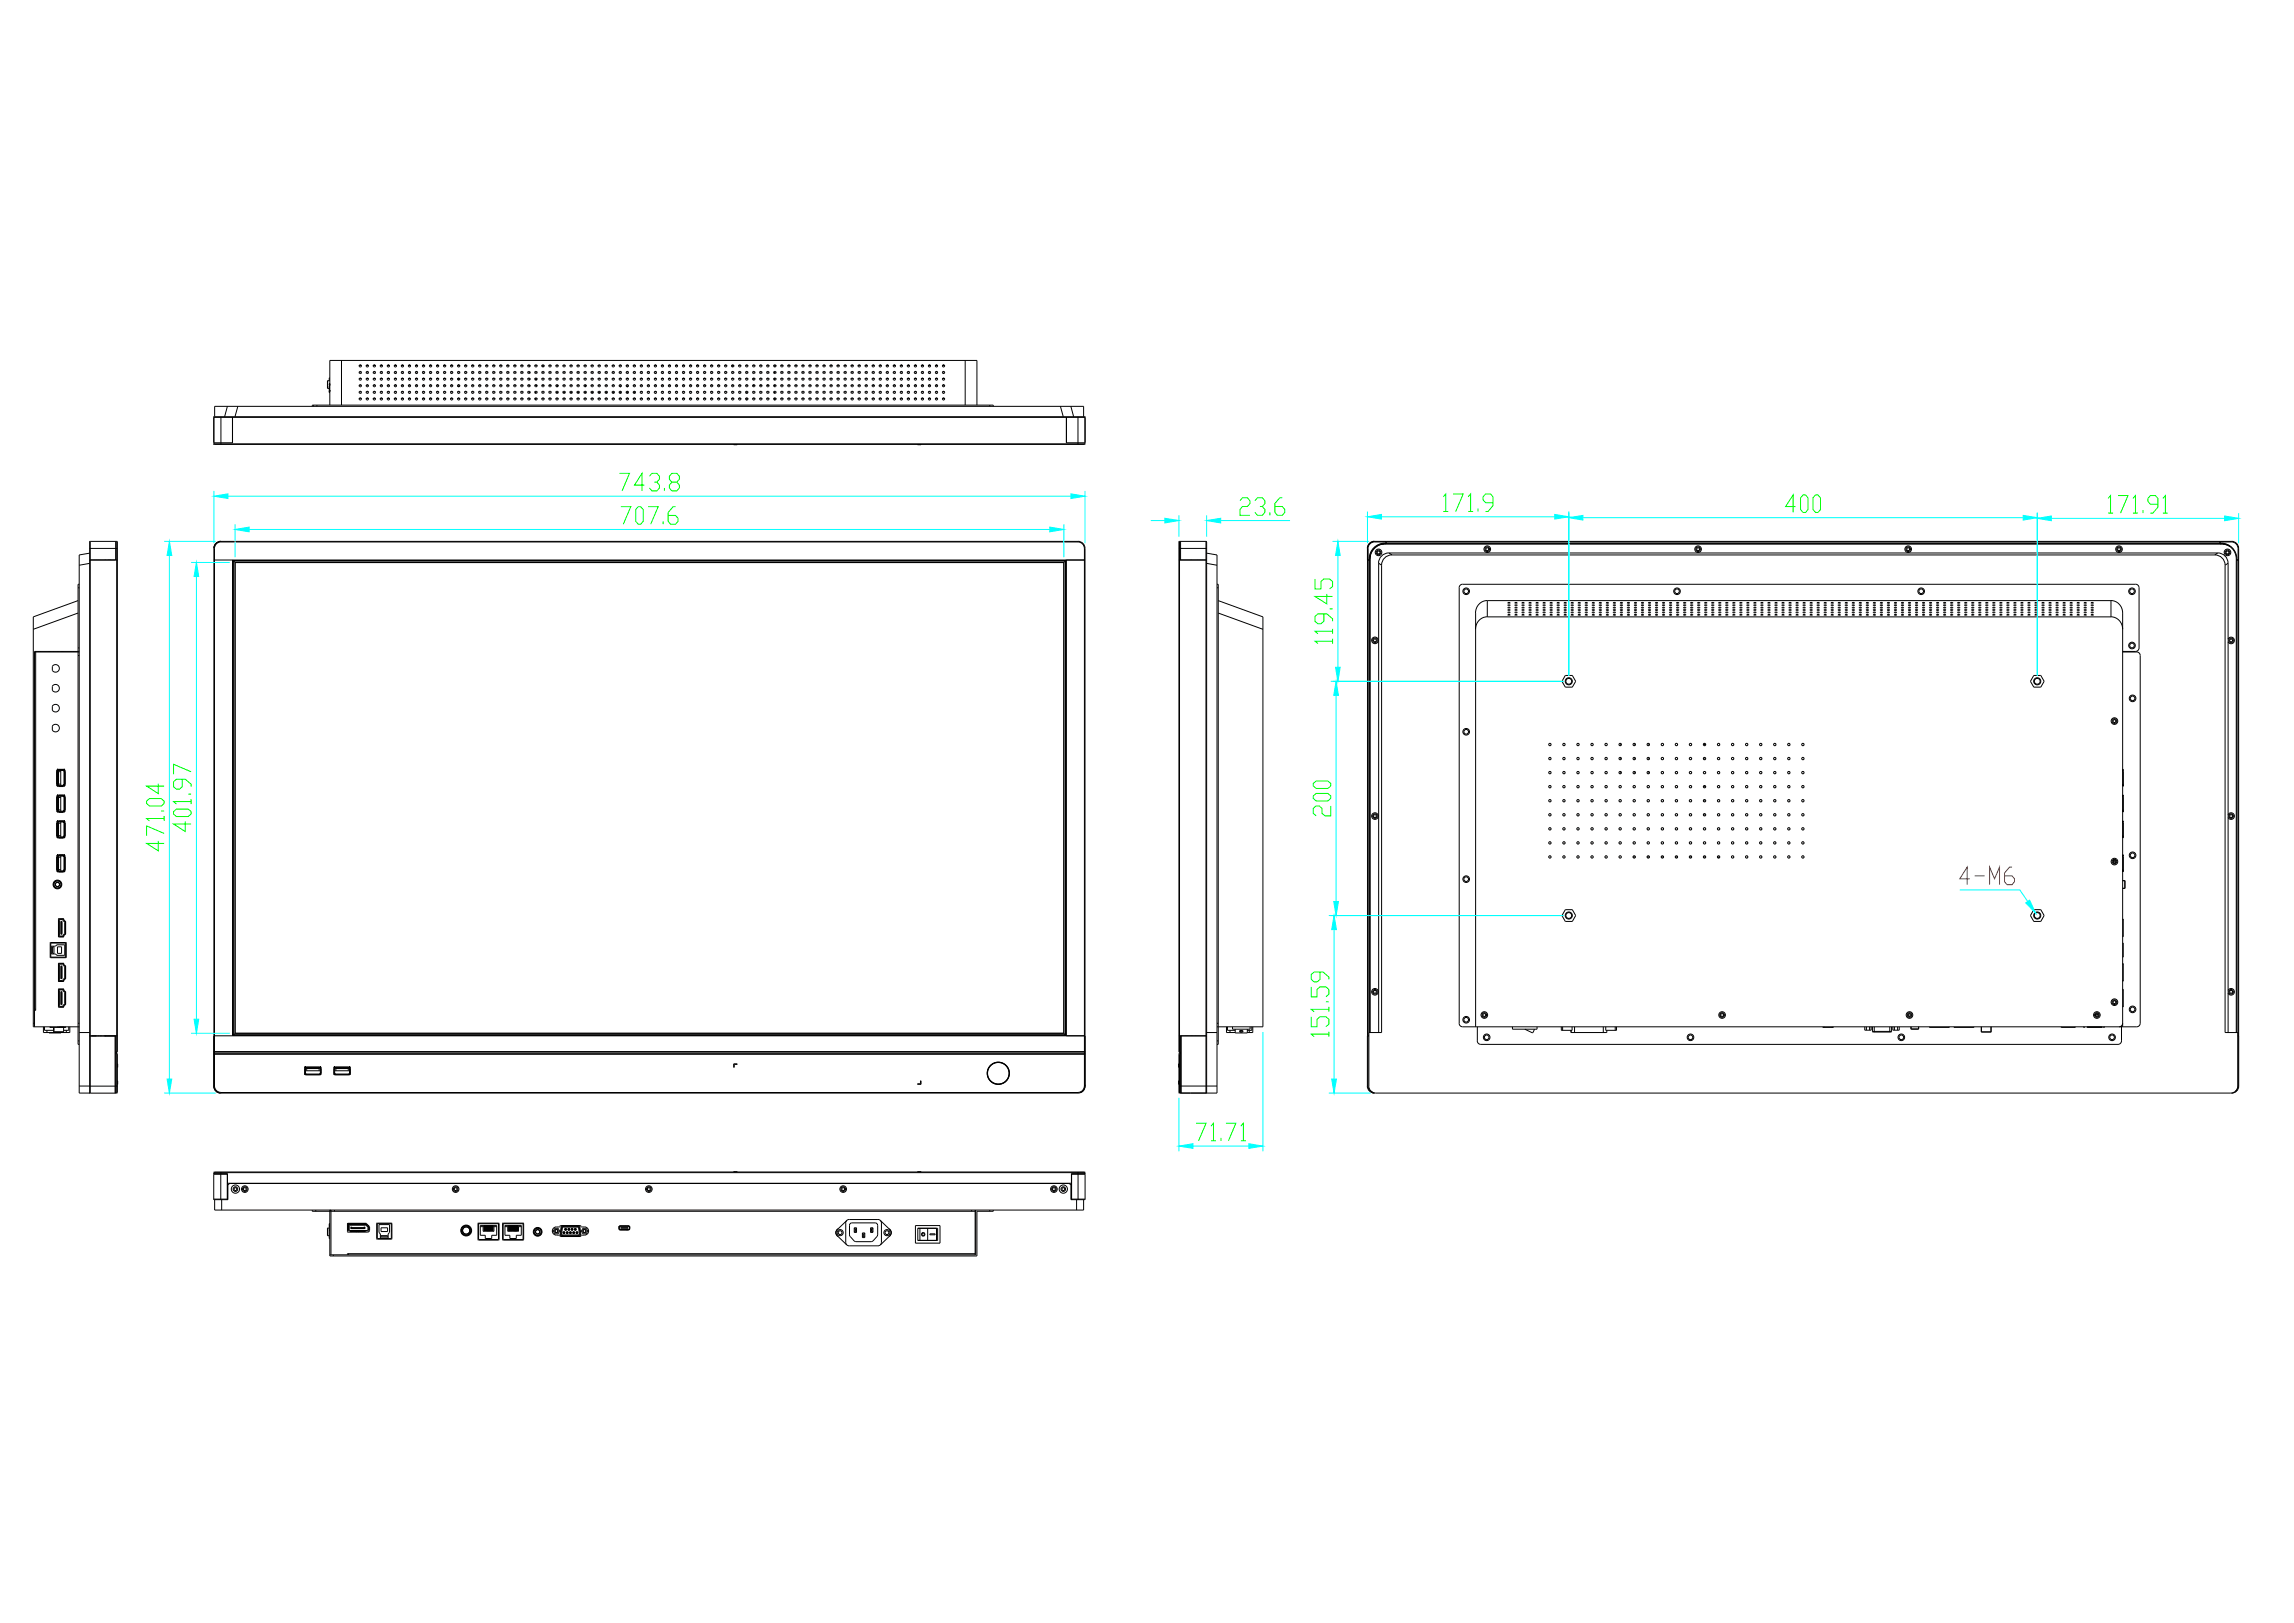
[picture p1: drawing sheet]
<svg xmlns="http://www.w3.org/2000/svg" width="1189mm" height="841mm" viewBox="0 0 1189 841" stroke-linecap="round" stroke-linejoin="round" font-family="sans-serif">
<!-- layer: 0 -->
<g fill="none" stroke="#000" stroke-width=".52">
<path d="M170 197v4M171 199h.1M171 200h.1M171 199v4M171 196v1M171 200v3M177 187v23M186 190h1M186 193l1 1v-1M186 197h1M186 200h1M186 197l1-1v1"/>
<path d="M186 193h1M186 190l1-1v1M186 193l1-1v1M186 200l1-1v1M186 189h1M186 189v1M187 189v1M190 190h1M190 193v1l1-1M190 197h1M190 200h1M190 197v-1l1 1"/>
<path d="M190 193h1M190 190v-1l1 1M190 193v-1l1 1M190 200v-1l1 1M190 189h1M191 189v1M191 189l-1 1M193 190h1h1M193 193l1 1 1-1M193 197h1h1M193 200h1h1M193 197l1-1 1 1"/>
<path d="M193 193h1h1M193 190l1-1 1 1M193 193l1-1 1 1M193 200l1-1 1 1M194 189h.1M194 189l-1 1M194 189l1 1M197 190h1M197 193l1 1v-1M197 197h1M197 200h1M197 197l1-1v1"/>
<path d="M197 193h1M197 190l1-1v1M197 193l1-1v1M197 200l1-1v1M197 189l1 1M197 189v1M197 189h1M201 190h1M201 193v1l1-1M201 197h1M201 200h1M201 197v-1l1 1"/>
<path d="M201 193h1M201 190v-1l1 1M201 193v-1l1 1M201 200v-1l1 1M201 189h1M201 189v1M202 189v1M204 190h1h1M204 193l1 1 1-1M204 197h1h1M204 200h1h1M204 197l1-1 1 1"/>
<path d="M204 193h1h1M204 190l1-1 1 1M204 193l1-1 1 1M204 200l1-1 1 1M205 189h.1M205 189l-1 1M205 189l1 1M208 190h1M208 193l1 1v-1M208 197h1M208 200h1M208 197l1-1v1"/>
<path d="M208 193h1M208 190l1-1v1M208 193l1-1v1M208 200l1-1v1M208 189h1M209 189v1M209 189l-1 1M212 190h1M212 193v1l1-1M212 197h1M212 200h1M212 197v-1l1 1"/>
<path d="M212 193h1M212 190v-1l1 1M212 193v-1l1 1M212 200v-1l1 1M212 189h.1M212 189v1M212 189l1 1M215 190h1M215 193l1 1v-1M215 197h1M215 200h1M215 197l1-1v1"/>
<path d="M215 193h1M215 190l1-1v1M215 193l1-1v1M215 200l1-1v1M216 189v1M216 189l-1 1M216 189h.1M219 193v1l1-1M219 197h1M219 200h1M219 197v-1l1 1M219 193h1"/>
<path d="M219 193v-1l1 1M219 200v-1l1 1M219 189h1M219 189v1M220 189v1M223 190h1M223 193v1l1-1M223 197h1M223 200h1M223 197v-1l1 1M223 193h1M223 190v-1l1 1"/>
<path d="M223 193v-1l1 1M223 200v-1l1 1M223 189h.1M223 189l1 1M223 189v1M226 190h1M226 193l1 1v-1M226 197h1M226 200h1M226 197l1-1v1M226 193h1M226 190l1-1v1"/>
<path d="M226 193l1-1v1M226 200l1-1v1M227 189h.1M227 189v1M227 189l-1 1M230 190h1M230 193v1l1-1M230 197h1M230 200h1M230 197v-1l1 1M230 193h1M230 190v-1l1 1"/>
<path d="M230 193v-1l1 1M230 200v-1l1 1M230 189l1 1M230 189v1M230 189h1M233 190h1h1M233 193l1 1 1-1M233 197h1h1M233 200h1h1M233 197l1-1 1 1M233 193h1h1M233 190l1-1 1 1"/>
<path d="M233 193l1-1 1 1M233 200l1-1 1 1M234 189h.1M234 189l-1 1M234 189l1 1M237 193l1 1v-1M237 197h1M237 200h1M237 197l1-1v1M237 193h1M237 193l1-1v1M237 200l1-1v1"/>
<path d="M237 189h1M237 189v1M238 189v1M241 190h1M241 193v1l1-1M241 197h1M241 200h1M241 197v-1l1 1M241 193h1M241 190v-1l1 1M241 193v-1l1 1M241 200v-1l1 1"/>
<path d="M241 189h1M242 189v1M242 189l-1 1M244 190h1h1M244 193l1 1 1-1M244 197h1h1M244 200h1h1M244 197l1-1 1 1M244 193h1h1M244 190l1-1 1 1M244 193l1-1 1 1M244 200l1-1 1 1"/>
<path d="M245 189h.1M248 190h1M248 193l1 1v-1M248 197h1M248 200h1M248 197l1-1v1M248 193h1M248 190l1-1v1M248 193l1-1v1M248 200l1-1v1M248 189l1 1M248 189v1"/>
<path d="M248 189h1M252 190h1M252 193v1l1-1M252 197h1M252 200h1M252 197v-1l1 1M252 193h1M252 190v-1l1 1M252 193v-1l1 1M252 200v-1l1 1M252 189h1M252 189v1"/>
<path d="M253 189v1M255 190h1h1M255 193l1 1 1-1M255 197h1h1M255 200h1h1M255 197l1-1 1 1M255 193h1h1M255 190l1-1 1 1M255 193a.7 .7 0 0 1 1-1 .7 .7 0 0 1 1 1M255 197a.7 .7 0 0 1 1-1 .7 .7 0 0 1 1 1M255 200a.7 .7 0 0 1 1-1 .7 .7 0 0 1 1 1M256 189h.1"/>
<path d="M256 189l-1 1M256 189l1 1M259 190h1M259 193l1 1v-1M259 197h1M259 200h1M259 197l1-1v1M259 193h1M259 190l1-1v1M259 193a.7 .7 0 0 1 1-1 .6 .6 0 0 1 0 1M259 197a.7 .7 0 0 1 1-1 .6 .6 0 0 1 0 1M259 200a.7 .7 0 0 1 1-1 .6 .6 0 0 1 0 1"/>
<path d="M259 189h1M260 189v1M260 189l-1 1M263 190h1M263 193v1l1-1M263 197h1M263 200h1M263 197v-1l1 1M263 193h1M263 190v-1l1 1M263 193a.6 .6 0 0 1 0-1 .7 .7 0 0 1 1 1M263 197a.6 .6 0 0 1 0-1 .7 .7 0 0 1 1 1"/>
<path d="M263 200a.6 .6 0 0 1 0-1 .7 .7 0 0 1 1 1M263 189h.1M266 190h1M266 193l1 1v-1M266 197h1M266 200h1M266 197l1-1v1M266 193h1M266 190l1-1v1M266 193a.7 .7 0 0 1 1-1 .6 .6 0 0 1 0 1M266 197a.7 .7 0 0 1 1-1 .6 .6 0 0 1 0 1M266 200a.7 .7 0 0 1 1-1 .6 .6 0 0 1 0 1"/>
<path d="M267 189v1M267 189l-1 1M267 189h.1M270 190h1M270 193v1l1-1M270 197h1M270 200h1M270 197v-1l1 1M270 193h1M270 190v-1l1 1M270 193a.6 .6 0 0 1 0-1 .7 .7 0 0 1 1 1M270 197a.6 .6 0 0 1 0-1 .7 .7 0 0 1 1 1"/>
<path d="M270 200a.6 .6 0 0 1 0-1 .7 .7 0 0 1 1 1M270 189h1M270 189v1M271 189v1M274 190h1M274 193v1l1-1M274 197h1M274 200h1M274 197v-1l1 1M274 193h1M274 190v-1l1 1M274 193a.6 .6 0 0 1 0-1 .7 .7 0 0 1 1 1"/>
<path d="M274 197a.6 .6 0 0 1 0-1 .7 .7 0 0 1 1 1M274 200a.6 .6 0 0 1 0-1 .7 .7 0 0 1 1 1M274 189h.1M274 189v1M274 189l1 1M275 189v1M275 193h.1M275 196v1M275 200h.1M277 190h1M277 190l1-1v1M277 193l1 1v-1"/>
<path d="M277 197h1M277 200h1M277 193h1M277 193l1-1v1M277 197l1-1v1M277 200l1-1v1M277 200h.1M278 196v1M278 196l-1 1M278 197h.1M281 190v-1l1 1M281 190h.1"/>
<path d="M281 190h1M281 193v1l1-1M281 197h1M281 200h1M281 197v-1l1 1M281 193h1M281 193v-1l1 1M281 200v-1l1 1M281 200h.1M282 200h.1M282 190h.1M284 190h1h1"/>
<path d="M284 190l1-1 1 1M284 193l1 1 1-1M284 197h1h1M284 200h1h1M284 197l1-1 1 1M284 193h1h1M284 193l1-1 1 1M284 200l1-1 1 1M285 200h.1M285 200h-1M285 200h1M288 193l1 1v-1"/>
<path d="M288 197h1M288 200h.1M288 197l1-1v1M288 193h1M288 190l1-1v1M288 193l1-1v1M289 200h.1M289 200h-1M289 200v-1l-1 1M292 190h1M292 190v-1l1 1M292 193v1l1-1"/>
<path d="M292 197h1M292 200h1M292 197v-1l1 1M292 193h1M292 193v-1l1 1M292 200v-1l1 1M295 190h1h1M295 190l1-1 1 1M295 193l1 1 1-1M295 197h1h1M295 200h1h1M295 197l1-1 1 1"/>
<path d="M295 193h1h1M295 193l1-1 1 1M295 200l1-1 1 1M299 190h1M299 190l1-1v1M299 193l1 1v-1M299 197h1M299 200h1M299 197l1-1v1M299 193h1M299 193l1-1v1M299 200l1-1v1"/>
<path d="M303 190h1M303 190v-1l1 1M303 193v1l1-1M303 197h1M303 200h.1M303 197v-1l1 1M303 193h1M303 193v-1l1 1M303 200v-1l1 1M304 200h-1M304 200h.1M306 193l1 1v-1"/>
<path d="M306 197h1M306 200h1M306 197l1-1v1M306 193h1M306 190l1-1v1M306 193l1-1v1M306 200l1-1v1M310 190h1M310 190l1-1v1M310 193l1 1v-1M310 197h1M310 200h1"/>
<path d="M310 197l1-1v1M310 193h1M310 193l1-1v1M310 200l1-1v1M314 190h1M314 193v1l1-1M314 197h1M314 200h1M314 197v-1l1 1M314 193h1M314 190v-1l1 1M314 193v-1l1 1"/>
<path d="M314 200v-1l1 1M317 190h1M317 193l1 1v-1M317 197h1M317 200h1M317 197l1-1v1M317 193h1M317 190l1-1v1M317 193l1-1v1M317 200l1-1v1M321 190h1M321 193v1l1-1"/>
<path d="M321 197h1M321 200h.1M321 200h1M321 197v-1l1 1M321 193h1M321 190v-1l1 1M321 193v-1l1 1M321 200v-1l1 1M322 200h.1M325 190h1M325 193v1l1-1M325 197h1"/>
<path d="M325 200h.1M325 200h1M325 197v-1l1 1M325 193h1M325 190v-1l1 1M325 193v-1l1 1M325 200v-1l1 1M326 200h-1M328 190h1M328 193l1 1v-1M328 197h1M328 200h1"/>
<path d="M328 197l1-1v1M328 193h1M328 190l1-1v1M328 193l1-1v1M328 200l1-1v1M332 190h1M332 193v1l1-1M332 197h1M332 200h1M332 197v-1l1 1M332 193h1M332 190v-1l1 1"/>
<path d="M332 193v-1l1 1M332 200v-1l1 1M335 190h1h1M335 193l1 1 1-1M335 197h1h1M335 200h1h1M335 197l1-1 1 1M335 193h1h1M335 190l1-1 1 1M335 193l1-1 1 1M335 200l1-1 1 1M339 190h1"/>
<path d="M339 193l1 1v-1M339 197h1M339 200h1M339 197l1-1v1M339 193h1M339 190l1-1v1M339 193l1-1v1M339 200l1-1v1M343 190h1M343 193v1l1-1M343 197h1M343 200h1"/>
<path d="M343 197v-1l1 1M343 193h1M343 190v-1l1 1M343 193v-1l1 1M343 200v-1l1 1M346 190h1h1M346 193l1 1 1-1M346 197h1h1M346 200h1h1M346 197l1-1 1 1M346 193h1h1M346 190l1-1 1 1"/>
<path d="M346 193l1-1 1 1M346 200l1-1 1 1M350 190h1M350 193l1 1v-1M350 197h1M350 200h1M350 197l1-1v1M350 193h1M350 190l1-1v1M350 193l1-1v1M350 200l1-1v1M354 190h1"/>
<path d="M354 193v1l1-1M354 197h1M354 200h1M354 197v-1l1 1M354 193h1M354 190v-1l1 1M354 193v-1l1 1M354 200v-1l1 1M357 190h1M357 193l1 1v-1M357 197h1M357 200h1"/>
<path d="M357 197l1-1v1M357 193h1M357 190l1-1v1M357 193l1-1v1M357 200l1-1v1M361 190h1M361 193l1 1v-1M361 197h1M361 200h1M361 197l1-1v1M361 193h1M361 190l1-1v1"/>
<path d="M361 193l1-1v1M361 200l1-1v1M365 190h1M365 193v1l1-1M365 197h1M365 200h1M365 197v-1l1 1M365 193h1M365 190v-1l1 1M365 193v-1l1 1M365 200v-1l1 1M368 190h1"/>
<path d="M368 193l1 1v-1M368 197h1M368 200h1M368 197l1-1v1M368 193h1M368 190l1-1v1M368 193l1-1v1M368 200l1-1v1M372 190h1M372 193v1l1-1M372 197h1M372 200h1"/>
<path d="M372 197v-1l1 1M372 193h1M372 190v-1l1 1M372 193v-1l1 1M372 200v-1l1 1M375 193l1 1 1-1M375 197h1h1M375 200h1h1M375 197l1-1 1 1M375 193h1h1M375 190l1-1 1 1M375 193l1-1 1 1"/>
<path d="M375 200l1-1 1 1M379 193l1 1v-1M379 197h1M379 200h1M379 197l1-1v1M379 193h1M379 190l1-1v1M379 193l1-1v1M379 200l1-1v1M379 190h.1M380 189v1h-1M380 190h-1"/>
<path d="M383 190h1M383 193v1l1-1M383 197h1M383 200h1M383 197v-1l1 1M383 193h1M383 190v-1l1 1M383 193v-1l1 1M383 200v-1l1 1M386 190h1h1M386 193l1 1 1-1M386 197h1h1"/>
<path d="M386 200h1h1M386 197l1-1 1 1M386 193h1h1M386 190l1-1 1 1M386 193l1-1 1 1M386 200l1-1 1 1M390 190h1M390 193l1 1v-1M390 197h1M390 200h1M390 197l1-1v1M390 193h1"/>
<path d="M390 190l1-1v1M390 193l1-1v1M390 200l1-1v1M390 196v1M391 200h.1M391 200h-1M394 190h1M394 193v1l1-1M394 197h1M394 200h1M394 197v-1l1 1M394 193h1"/>
<path d="M394 190v-1l1 1M394 193a.6 .6 0 0 1 0-1 .7 .7 0 0 1 1 1M394 197a.6 .6 0 0 1 0-1 .7 .7 0 0 1 1 1M394 200a.6 .6 0 0 1 0-1 .7 .7 0 0 1 1 1M394 200h.1M395 200h.1M397 190h1h1M397 193l1 1 1-1M397 197h1h1M397 200h1h1M397 197l1-1 1 1M397 193h1h1"/>
<path d="M397 190l1-1 1 1M397 193a.7 .7 0 0 1 1-1 .7 .7 0 0 1 1 1M397 197a.7 .7 0 0 1 1-1 .7 .7 0 0 1 1 1M397 200a.7 .7 0 0 1 1-1 .7 .7 0 0 1 1 1M398 200h.1M398 200h1M398 200h-1M401 190h1M401 193l1 1v-1M401 197h1M401 200h1M401 197l1-1v1"/>
<path d="M401 193h1M401 190l1-1v1M401 193a.7 .7 0 0 1 1-1 .6 .6 0 0 1 0 1M401 197a.7 .7 0 0 1 1-1 .6 .6 0 0 1 0 1M401 200a.7 .7 0 0 1 1-1 .6 .6 0 0 1 0 1M401 200h.1M401 193v1M401 196v1M402 189l-1 1M405 190h1M405 193v1l1-1M405 197h1"/>
<path d="M405 200h1M405 197v-1l1 1M405 193h1M405 190v-1l1 1M405 193a.6 .6 0 0 1 0-1 .7 .7 0 0 1 1 1M405 197a.6 .6 0 0 1 0-1 .7 .7 0 0 1 1 1M405 200a.6 .6 0 0 1 0-1 .7 .7 0 0 1 1 1M405 189l1 1M405 189v1M405 189h.1M408 190h1M408 193l1 1v-1"/>
<path d="M408 197h1M408 200h1M408 197l1-1v1M408 193h1M408 190l1-1v1M408 193a.7 .7 0 0 1 1-1 .6 .6 0 0 1 0 1M408 197a.7 .7 0 0 1 1-1 .6 .6 0 0 1 0 1M408 200a.7 .7 0 0 1 1-1 .6 .6 0 0 1 0 1M409 189v1M409 189l-1 1M409 189h.1M412 190h1"/>
<path d="M412 193l1 1v-1M412 197h1M412 200h1M412 197l1-1v1M412 193h1M412 193a.7 .7 0 0 1 1-1 .6 .6 0 0 1 0 1M412 197a.7 .7 0 0 1 1-1 .6 .6 0 0 1 0 1M412 200a.7 .7 0 0 1 1-1 .6 .6 0 0 1 0 1M412 190l1-1v1M412 189h1M412 189v1M413 189v1"/>
<path d="M416 190h1M416 190v-1l1 1M416 193v1l1-1M416 197h1M416 200h1M416 197v-1l1 1M416 193h1M416 193v-1l1 1M416 200v-1l1 1M416 189h.1M416 189l1 1M416 189v1"/>
<path d="M419 190h1M419 190l1-1v1M419 193l1 1v-1M419 197h1M419 200h1M419 197l1-1v1M419 193h1M419 193l1-1v1M419 200l1-1v1M420 189h.1M423 190h1M423 190v-1l1 1"/>
<path d="M423 193v1l1-1M423 197h1M423 200h1M423 197v-1l1 1M423 193h1M423 193v-1l1 1M423 200v-1l1 1M423 189l1 1M423 189v1M423 189h1M426 190h1h1M426 190l1-1 1 1"/>
<path d="M426 193l1 1 1-1M426 197h1h1M426 200h1h1M426 193h1h1M426 197l1-1 1 1M426 193l1-1 1 1M426 200l1-1 1 1M427 189l1 1M427 189l-1 1M427 189h.1M430 193l1 1v-1M430 197h1"/>
<path d="M430 200h1M430 193h1M430 197l1-1v1M430 193l1-1v1M430 200l1-1v1M430 189h1M430 189v1M431 189v1M434 190h1M434 190v-1l1 1M434 193v1l1-1M434 197h1"/>
<path d="M434 200h1M434 193h1M434 197v-1l1 1M434 193v-1l1 1M434 200v-1l1 1M434 189h1M435 189v1M435 189l-1 1M437 190h1h1M437 190l1-1 1 1M437 193l1 1 1-1M437 197h1h1"/>
<path d="M437 200h1h1M437 193h1h1M437 197l1-1 1 1M437 193l1-1 1 1M437 200l1-1 1 1M438 189l1 1M438 189l-1 1M438 189h.1M441 190h1M441 190l1-1v1M441 193l1 1v-1M441 197h1"/>
<path d="M441 200h1M441 193h1M441 197l1-1v1M441 193l1-1v1M441 200l1-1v1M441 189l1 1M441 189v1M441 189h1M445 190h1M445 190v-1l1 1M445 193v1l1-1M445 197h1"/>
<path d="M445 200h1M445 193h1M445 197v-1l1 1M445 193v-1l1 1M445 200v-1l1 1M445 189h1M445 189v1M446 189v1M448 193l1 1 1-1M448 197h1h1M448 200h1h1M448 193h1h1"/>
<path d="M448 197l1-1 1 1M448 193l1-1 1 1M448 200l1-1 1 1M449 189h.1M449 189l-1 1M449 189l1 1M452 190h1M452 193l1 1v-1M452 197h1M452 200h1M452 193h1M452 197l1-1v1"/>
<path d="M452 190l1-1v1M452 193l1-1v1M452 200l1-1v1M452 189h1M453 189v1M453 189l-1 1M456 190h1M456 193v1l1-1M456 197h1M456 200h1M456 193h1M456 197v-1l1 1"/>
<path d="M456 190v-1l1 1M456 193v-1l1 1M456 200v-1l1 1M456 189l1 1M456 189v1M456 189h.1M459 190h1M459 193l1 1v-1M459 197h1M459 200h1M459 193h1M459 197l1-1v1"/>
<path d="M459 190l1-1v1M459 193l1-1v1M459 200l1-1v1M460 189h.1M460 189l-1 1M460 189v1M463 190h1M463 193v1l1-1M463 197h1M463 200h1M463 193h1M463 197v-1l1 1"/>
<path d="M463 190v-1l1 1M463 193v-1l1 1M463 200v-1l1 1M463 189h1M463 189v1M464 189v1M467 190h1M467 193v1l1-1M467 197h1M467 200h1M467 193h1M467 197v-1l1 1"/>
<path d="M467 190v-1l1 1M467 193v-1l1 1M467 200v-1l1 1M467 189h.1M467 189v1M467 189l1 1M470 190h1M470 193l1 1v-1M470 197h1M470 200h1M470 193h1M470 197l1-1v1"/>
<path d="M470 193l1-1v1M470 200l1-1v1M470 190l1-1v1M471 189h.1M471 189v1M471 189l-1 1M474 190h1M474 193v1l1-1M474 197h1M474 200h1M474 193h1M474 197v-1l1 1"/>
<path d="M474 190v-1l1 1M474 193v-1l1 1M474 200v-1l1 1M474 189l1 1M474 189v1M474 189h1M477 190h1h1M477 193l1 1 1-1M477 197h1h1M477 200h1h1M477 193h1h1M477 197l1-1 1 1"/>
<path d="M477 190l1-1 1 1M477 193l1-1 1 1M477 200l1-1 1 1M478 189h.1M478 189l-1 1M478 189l1 1M481 190h1M481 193l1 1v-1M481 197h1M481 200h1M481 193h1M481 197l1-1v1"/>
<path d="M481 200l1-1v1M481 190l1-1v1M481 193l1-1v1M481 189h1M481 189v1M482 189v1M485 190h1M485 193v1l1-1M485 197h1M485 200h1M485 193h1M485 197v-1l1 1"/>
<path d="M485 190v-1l1 1M485 193v-1l1 1M485 200v-1l1 1M485 189h1M485 189v1M486 189v1M488 190h1h1M488 193l1 1 1-1M488 197h1h1M488 200h1h1M488 193h1h1M488 197l1-1 1 1"/>
<path d="M488 190l1-1 1 1M488 193l1-1 1 1M488 200l1-1 1 1M489 189h.1M489 189l1 1M489 189l-1 1M500 187v23M111 216v14M111 216h451M111 216h.1M111 216v-5h451v5M114 216v14"/>
<path d="M118 211l-2 5M120 216v13M120 219h1M121 216v13h-10M123 211l-1 5M162 211v-1h353v1M162 210v1M164 210v1M170 201h.1M171 203h.1M171 202h.1M171 210v-23h335v23"/>
<path d="M186 203l1 1v-1M186 207h1M186 207l1-1v1M186 203h1M186 207h.1M187 207h.1M190 203v1l1-1M190 207h1M190 207v-1l1 1M190 203h1M190 207h.1M191 207h.1"/>
<path d="M193 203l1 1 1-1M193 207h1h1M193 207l1-1 1 1M193 203h1h1M193 207h.1M195 207h.1M197 203l1 1v-1M197 207h1M197 207l1-1v1M197 203h1M197 207h.1M198 207h.1"/>
<path d="M201 203v1l1-1M201 207h1M201 207v-1l1 1M201 203h1M201 207h.1M202 207h.1M204 203l1 1 1-1M204 207h1h1M204 207l1-1 1 1M204 203h1h1M204 207h.1M206 207h.1"/>
<path d="M208 203l1 1v-1M208 207h1M208 207l1-1v1M208 203h1M208 207h.1M209 207h.1M212 203v1l1-1M212 207h1M212 207v-1l1 1M212 203h1M212 207h.1M213 207h.1"/>
<path d="M215 203l1 1v-1M215 207h1M215 207l1-1v1M215 203h1M215 207h.1M216 207h.1M219 203v1l1-1M219 207h1M219 207v-1l1 1M219 203h1M219 207h.1M223 203v1l1-1"/>
<path d="M223 207h1M223 207v-1l1 1M223 203h1M223 207h.1M224 207h.1M226 203l1 1v-1M226 207h1M226 207l1-1v1M226 203h1M226 207h.1M227 207h.1M230 203v1l1-1"/>
<path d="M230 207h1M230 207v-1l1 1M230 203h1M230 207h.1M231 207h.1M233 203l1 1 1-1M233 207h1h1M233 207l1-1 1 1M233 203h1h1M233 207h.1M235 207h.1M237 203l1 1v-1"/>
<path d="M237 207h1M237 207l1-1v1M237 203h1M237 207h.1M241 203v1l1-1M241 207h1M241 207v-1l1 1M241 203h1M241 207h.1M242 207h.1M244 203l1 1 1-1M244 207h1h1"/>
<path d="M244 207l1-1 1 1M244 203h1h1M244 207h.1M246 207h.1M248 203l1 1v-1M248 207h1M248 207l1-1v1M248 203h1M248 207h.1M249 207h.1M252 203v1l1-1M252 207h1"/>
<path d="M252 207v-1l1 1M252 203h1M252 207h.1M253 207h.1M255 203l1 1 1-1M255 207h1h1M255 207l1-1 1 1M255 203h1h1M255 203a.6 .6 0 0 1 1 0 .6 .6 0 0 1 1 0M255 207h.1M257 207h.1M259 203l1 1v-1"/>
<path d="M259 207h1M259 207l1-1v1M259 203h1M259 203a.6 .6 0 0 1 1 0M259 207h.1M260 207h.1M263 203v1l1-1M263 207h1M263 207v-1l1 1M263 203h1M263 203a.6 .6 0 0 1 1 0M263 207h.1"/>
<path d="M264 207h.1M266 203l1 1v-1M266 207h1M266 207l1-1v1M266 203h1M266 203a.6 .6 0 0 1 1 0M266 207h.1M267 207h.1M270 203v1l1-1M270 207h1M270 207v-1l1 1M270 203h1"/>
<path d="M270 203a.6 .6 0 0 1 1 0M270 207h.1M271 207h.1M274 203v1l1-1M274 207h1M274 207v-1l1 1M274 203h1M274 203a.6 .6 0 0 1 1 0M274 207h.1M275 203v1M275 207h.1M277 207l1-1v1"/>
<path d="M277 207h.1M277 203l1 1v-1M277 207h1M277 203h1M278 203v1M278 206v1M278 207h.1M281 207v-1l1 1M281 207h.1M281 203v1l1-1M281 207h1M281 203h1"/>
<path d="M282 207h.1M284 207l1-1 1 1M284 207h.1M284 203l1 1 1-1M284 207h1h1M284 203h1h1M286 207h.1M288 203l1 1v-1M288 207h1M288 207l1-1v1M288 203h1M289 207v-1l-1 1"/>
<path d="M289 207h.1M292 207v-1l1 1M292 207h.1M292 203v1l1-1M292 207h1M292 203h1M293 207h.1M295 207l1-1 1 1M295 207h.1M295 203l1 1 1-1M295 207h1h1M295 203h1h1"/>
<path d="M295 203h2M297 207h.1M299 207l1-1v1M299 207h.1M299 203l1 1v-1M299 207h1M299 203h1M300 207h.1M303 207v-1l1 1M303 207h.1M303 203v1l1-1M303 207h1"/>
<path d="M303 203h1M304 207h.1M306 203l1 1v-1M306 207h1M306 207l1-1v1M306 203h1M307 207v-1l-1 1M307 207h.1M310 207l1-1v1M310 207h.1M310 203l1 1v-1M310 207h1"/>
<path d="M310 203h1M311 207h.1M314 203v1l1-1M314 207h1M314 207v-1l1 1M314 203h1M314 207h.1M315 207h.1M317 203l1 1v-1M317 207h1M317 207l1-1v1M317 203h1"/>
<path d="M317 207h.1M318 207h.1M321 203v1l1-1M321 207h1M321 207v-1l1 1M321 203h1M321 207h.1M322 200h-1M322 207h.1M325 203v1l1-1M325 207h1M325 207v-1l1 1"/>
<path d="M325 203h1M325 207h.1M326 207h.1M328 203l1 1v-1M328 207h1M328 207l1-1v1M328 203h1M328 207h.1M329 207h.1M332 203v1l1-1M332 207h1M332 207v-1l1 1"/>
<path d="M332 203h1M332 207h.1M333 207h.1M335 203l1 1 1-1M335 207h1h1M335 207l1-1 1 1M335 203h1h1M335 207h.1M337 207h.1M339 203l1 1v-1M339 207h1M339 207l1-1v1"/>
<path d="M339 203h1M339 207h.1M340 207h.1M343 203v1l1-1M343 207h1M343 207v-1l1 1M343 203h1M343 207h.1M344 207h.1M346 203l1 1 1-1M346 207h1h1M346 207l1-1 1 1"/>
<path d="M346 203h1h1M346 207h.1M348 207h.1M350 203l1 1v-1M350 207h1M350 207l1-1v1M350 203h1M350 207h.1M351 207h.1M354 203v1l1-1M354 207h1M354 207v-1l1 1"/>
<path d="M354 203h1M354 207h.1M355 207h.1M357 203l1 1v-1M357 207h1M357 207l1-1v1M357 203h1M357 207h.1M358 207h.1M361 203l1 1v-1M361 207h1M361 207l1-1v1"/>
<path d="M361 203h1M361 207h.1M362 207h.1M365 203v1l1-1M365 207h1M365 207v-1l1 1M365 203h1M365 207h.1M366 207h.1M368 203l1 1v-1M368 207h1M368 207l1-1v1"/>
<path d="M368 203h1M368 207h.1M369 207h.1M372 203v1l1-1M372 207h1M372 207v-1l1 1M372 203h1M372 207h.1M373 207h.1M375 203l1 1 1-1M375 207h1h1M375 207l1-1 1 1"/>
<path d="M375 203h1h1M375 207h.1M379 203l1 1v-1M379 207h1M379 207l1-1v1M379 203h1M379 207h.1M380 207h.1M383 203v1l1-1M383 207h1M383 207v-1l1 1M383 203h1"/>
<path d="M383 207h.1M384 207h.1M386 203l1 1 1-1M386 207h1M386 207l1-1 1 1M386 203h1h1M386 207h.1M386 204h2M387 207h.1M388 207h-1M388 207h.1M390 203l1 1v-1"/>
<path d="M390 207h1M390 207l1-1v1M390 203h1M390 207h.1M391 207h.1M394 203v1l1-1M394 207h1M394 207v-1l1 1M394 203h1M394 203a.6 .6 0 0 1 1 0M394 207h.1M395 207h.1"/>
<path d="M397 203l1 1 1-1M397 207h1h1M397 207l1-1 1 1M397 203h1h1M397 203a.6 .6 0 0 1 1 0 .6 .6 0 0 1 1 0M397 207h.1M399 207h.1M401 203l1 1v-1M401 207h.1M401 207l1-1v1M401 203h1M401 203a.6 .6 0 0 1 1 0"/>
<path d="M401 207h1M401 203v1M401 206l1 1M402 207h.1M405 203v1l1-1M405 207h1M405 207v-1l1 1M405 203h1M405 203a.6 .6 0 0 1 1 0M405 207h.1M406 207h.1M408 203l1 1v-1"/>
<path d="M408 207h1M408 207l1-1v1M408 203h1M408 203a.6 .6 0 0 1 1 0M408 207h.1M409 207h.1M412 203l1 1v-1M412 207h1M412 207l1-1v1M412 203h1M412 203a.6 .6 0 0 1 1 0M412 207h.1"/>
<path d="M413 207h.1M416 207v-1l1 1M416 207h.1M416 203v1l1-1M416 207h1M416 203h1M417 207h.1M419 207l1-1v1M419 207h.1M419 203l1 1v-1M419 207h1M419 203h1"/>
<path d="M420 207h.1M423 207v-1l1 1M423 207h.1M423 203v1l1-1M423 207h1M423 203h1M424 207h.1M426 207l1-1 1 1M426 207h.1M426 203l1 1 1-1M426 207h1h1M426 203h1h1"/>
<path d="M428 207h.1M430 203l1 1v-1M430 207h1M430 203h1M430 207l1-1v1M431 207v-1l-1 1M431 207h.1M434 207v-1l1 1M434 207h.1M434 203v1l1-1M434 207h1M434 203h1"/>
<path d="M435 207h.1M437 207l1-1 1 1M437 207h.1M437 203l1 1 1-1M437 207h1h1M437 203h1h1M439 207h.1M441 207l1-1v1M441 207h.1M441 203l1 1v-1M441 207h1M441 203h1"/>
<path d="M442 207h.1M445 207v-1l1 1M445 207h.1M445 203v1l1-1M445 207h1M445 203h1M446 207h.1M448 203l1 1 1-1M448 207h1h1M448 203h1h1M448 207l1-1 1 1M450 207l-1-1-1 1"/>
<path d="M450 207h.1M452 203l1 1v-1M452 207h1M452 203h1M452 207l1-1v1M452 207h.1M453 207h.1M456 203v1l1-1M456 207h1M456 203h1M456 207v-1l1 1M456 207h.1"/>
<path d="M457 207h.1M459 203l1 1v-1M459 207h1M459 203h1M459 207l1-1v1M459 207h.1M460 207h.1M463 203v1l1-1M463 207h1M463 203h1M463 207v-1l1 1M463 207h.1"/>
<path d="M464 207h.1M467 203v1l1-1M467 207h1M467 203h1M467 207v-1l1 1M467 207h.1M468 207h.1M470 203l1 1v-1M470 207h1M470 203h1M470 207l1-1v1M470 207h.1"/>
<path d="M471 207h.1M474 203v1l1-1M474 207h1M474 203h1M474 207v-1l1 1M474 207h.1M475 207h.1M477 203l1 1 1-1M477 207h1h1M477 203h1h1M477 207l1-1 1 1M477 207h.1"/>
<path d="M479 207h.1M481 203l1 1v-1M481 207h1M481 203h1M481 207l1-1v1M481 207h.1M482 207h.1M485 203v1l1-1M485 207h1M485 203h1M485 207v-1l1 1M485 207h.1"/>
<path d="M486 207h.1M488 203l1 1 1-1M488 207h1h1M488 203h1h1M488 207l1-1 1 1M488 207h.1M490 207h.1M513 210v1M550 211l1 5M553 219h.1M555 211l1 5M559 216v14"/>
<path d="M562 216h.1M562 216v13h-9v-13M562 216v14M111 230h451M120 221h1M120 220h1M380 230h2M476 230h1M477 230h.1M553 221h.1M553 220h.1M46 287l-5 1v278h19"/>
<path d="M46 290h15M46 284h15M46 292l-5 1M47 281l-1 285M47 281h13M49 290h.1M50 290h.1M51 290h.1M52 290h.1M54 290h.1M55 290h.1M56 290h.1"/>
<path d="M57 290h.1M60 290h.1M60 281v9M60 281v264M111 284v279M111 290h451M111 284h.1M114 281a4 4 0 0 0-3 3M114 281a3 3 0 0 0-3 3M114 281h.1M114 281h445M121 291v245"/>
<path d="M121 291v-1v247v-1M121 291l1 1h429l1-1M121 291h431M122 291v244M551 291v244M552 291l1-1v247M552 291v245l-1-1M559 281a4 4 0 0 1 3 3M559 281a3 3 0 0 1 3 3M559 281h.1M562 284h.1M562 284v279"/>
<path d="M611 290h14M611 284h14M611 281v264M611 281h14M612 281v9M617 290h.1M621 290h.1M622 290h.1M623 290h.1M625 281h.1M625 281v285M625 287l6 1v278h-20"/>
<path d="M625 292l6 1M709 290h1M709 284h.1M709 284v279M710 290v245M710 290h.1M710 289v246M710 288v1M712 281a4 4 0 0 0-3 3M712 281a3 3 0 0 0-3 3M712 281h445M712 281h.1"/>
<path d="M714 292l2 1v242h-7v28a4 4 0 0 0 4 3h443M714 292v243M716 282h1M717 282h435M718 281a8 8 0 0 0-8 9M718 282a8 8 0 0 0-8 8M718 281v1M718 281h433M720 287a5 5 0 0 0-6 5M720 287l1 1M720 287h429M721 288a5 5 0 0 0-5 5"/>
<path d="M721 288h427M1148 288a5 5 0 0 1 5 5M1149 287a5 5 0 0 1 6 5M1149 287l-1 1M1151 281v1M1151 281a8 8 0 0 1 8 9M1151 281a9 9 0 0 1 7 6l1 3M1151 282l5 1M1152 282h1M1157 281a4 4 0 0 1 3 3M1157 281a3 3 0 0 1 3 3M1157 281h.1"/>
<path d="M1159 290h1M1159 290h.1M1159 290v245M1160 284h.1M1160 284v279M40 311l-23 9v212h24M40 305h1M40 318l-23 8M41 303h-1v35M631 303v238M631 305h.1M631 311l24 9v212h-24"/>
<path d="M631 318l24 8M765 318v214M771 320a6 6 0 0 0-6 6M771 311a6 6 0 0 0-6 7M771 311v9M771 320h323M771 311h323M781 319h2zM781 317h2zM781 316h2zM781 315h2zM781 314h2z"/>
<path d="M782 312h1zM785 319h1zM785 317h1zM785 316h1zM785 315h1zM785 314h1zM785 312h1zM789 319h1zM789 317h1zM789 316h1zM789 315h1zM789 314h1z"/>
<path d="M789 312h1zM792 319h2zM792 317h2zM792 316h2zM792 315h2zM792 314h2zM792 312h2zM796 319h1zM796 317h1zM796 316h1zM796 315h1zM796 314h1z"/>
<path d="M796 312h1zM800 319h1zM800 317h1zM800 316h1zM800 315h1zM800 314h1zM800 312h1zM803 319h1zM803 317h1zM803 316h1zM803 315h1zM803 314h1z"/>
<path d="M803 312h1zM807 319h1zM807 317h1zM807 316h1zM807 315h1zM807 314h1zM807 312h1zM811 319h1zM811 317h1zM811 316h1zM811 315h1zM811 314h1z"/>
<path d="M811 312h1zM814 319h1zM814 317h1zM814 316h1zM814 315h1zM814 314h1zM814 312h1zM818 319h1zM818 317h1zM818 316h1zM818 315h1zM818 314h1z"/>
<path d="M818 312h1zM821 312h2zM822 319h1zM822 317h1zM822 316h1zM822 315h1zM822 314h1zM825 312h1zM825 319h1zM825 317h1zM825 316h1zM825 315h1z"/>
<path d="M825 314h1zM829 319h1zM829 317h1zM829 316h1zM829 315h1zM829 314h1zM829 312h1zM832 319h2zM832 317h2zM832 316h2zM832 315h2zM832 314h2z"/>
<path d="M832 312h2zM836 319h1zM836 317h1zM836 316h1zM836 315h1zM836 314h1zM836 312h1zM840 319h1zM840 317h1zM840 316h1zM840 315h1zM840 314h1z"/>
<path d="M840 312h1zM843 319h2zM843 317h2zM843 316h2zM843 315h2zM843 314h2zM843 312h2zM847 319h1zM847 317h1zM847 316h1zM847 315h1zM847 314h1z"/>
<path d="M847 312h1zM851 319h1zM851 317h1zM851 316h1zM851 315h1zM851 314h1zM851 312h1zM854 319h1zM854 317h1zM854 316h1zM854 315h1zM854 314h1z"/>
<path d="M854 312h1zM858 319h1zM858 317h1zM858 316h1zM858 315h1zM858 314h1zM858 312h1zM862 319h1zM862 317h1zM862 316h1zM862 315h1zM862 314h1z"/>
<path d="M862 312h1zM865 319h1zM865 317h1zM865 316h1zM865 315h1zM865 314h1zM865 312h1zM869 319h1zM869 317h1zM869 316h1zM869 315h1zM869 314h1z"/>
<path d="M869 312h1zM872 319h2zM872 317h2zM872 316h2zM872 315h2zM872 314h2zM872 312h2zM876 319h1zM876 317h1zM876 316h1zM876 315h1zM876 314h1z"/>
<path d="M876 312h1zM880 319h1zM880 317h1zM880 316h1zM880 315h1zM880 314h1zM880 312h1zM883 319h2zM883 317h2zM883 316h2zM883 315h2zM883 314h2z"/>
<path d="M883 312h2zM887 319h1zM887 317h1zM887 316h1zM887 315h1zM887 314h1zM887 312h1zM891 319h1zM891 317h1zM891 316h1zM891 315h1zM891 314h1z"/>
<path d="M891 312h1zM894 319h2zM894 317h2zM894 316h2zM894 315h2zM894 314h2zM894 312h2zM898 316h1zM898 315h1zM898 314h1zM898 319h1zM898 317h1z"/>
<path d="M898 312h1zM902 316h1zM902 315h1zM902 314h1zM902 319h1zM902 317h1zM902 312h1zM905 319h1zM905 317h1zM905 316h1zM905 315h1zM905 314h1z"/>
<path d="M905 312h1zM909 319h1zM909 317h1zM909 316h1zM909 315h1zM909 314h1zM909 312h1zM913 316h1zM913 315h1zM913 314h1zM913 319h1zM913 317h1z"/>
<path d="M913 312h1zM916 316h1zM916 315h1zM916 314h1zM916 319h1zM916 317h1zM916 312h1zM920 314h1zM920 319h1zM920 317h1zM920 316h1zM920 315h1z"/>
<path d="M920 312h1zM923 314h2zM924 319h1zM924 317h1zM924 316h1zM924 315h1zM924 312h1zM927 319h1zM927 317h1zM927 316h1zM927 315h1zM927 314h1z"/>
<path d="M927 312h1zM931 319h1zM931 317h1zM931 316h1zM931 315h1zM931 314h1zM931 312h1zM934 319h2zM934 317h2zM934 316h2zM934 315h2zM934 314h2z"/>
<path d="M934 312h2zM938 319h1zM938 317h1zM938 316h1zM938 315h1zM938 314h1zM938 312h1zM942 319h1zM942 317h1zM942 316h1zM942 315h1zM942 314h1z"/>
<path d="M942 312h1zM945 319h2zM945 317h2zM945 316h2zM945 315h2zM945 314h2zM945 312h2zM949 312h1zM949 319h1zM949 317h1zM949 316h1zM949 315h1z"/>
<path d="M949 314h1zM953 319h1zM953 317h1zM953 316h1zM953 315h1zM953 314h1zM953 312h1zM956 319h1zM956 317h1zM956 316h1zM956 315h1zM956 314h1z"/>
<path d="M956 312h1zM960 319h1zM960 317h1zM960 316h1zM960 315h1zM960 314h1zM960 312h1zM964 319h1zM964 317h1zM964 316h1zM964 315h1zM964 314h1z"/>
<path d="M964 312h1zM967 319h1zM967 317h1zM967 316h1zM967 315h1zM967 314h1zM967 312h1zM971 319h1zM971 317h1zM971 316h1zM971 315h1zM971 314h1z"/>
<path d="M971 312h1zM974 319h2zM974 317h2zM974 316h2zM974 315h2zM974 314h2zM974 312h2zM978 319h1zM978 317h1zM978 316h1zM978 315h1zM978 314h1z"/>
<path d="M978 312h1zM982 319h1zM982 317h1zM982 316h1zM982 315h1zM982 314h1zM982 312h1zM985 319h2zM985 317h2zM985 316h2zM985 315h2zM985 314h2z"/>
<path d="M985 312h2zM989 319h1zM989 317h1zM989 316h1zM989 315h1zM989 314h1zM989 312h1zM993 319h1zM993 317h1zM993 316h1zM993 315h1zM993 314h1z"/>
<path d="M993 312h1zM996 319h1zM996 317h1zM996 316h1zM996 315h1zM996 314h1zM996 312h1zM1000 319h1zM1000 317h1zM1000 316h1zM1000 315h1zM1000 314h1z"/>
<path d="M1000 312h1zM1004 319h1zM1004 317h1zM1004 316h1zM1004 315h1zM1004 314h1zM1004 312h1zM1007 319h1zM1007 317h1zM1007 316h1zM1007 315h1zM1007 314h1z"/>
<path d="M1007 312h1zM1011 319h1zM1011 317h1zM1011 316h1zM1011 315h1zM1011 314h1zM1011 312h1zM1015 319h1zM1015 317h1zM1015 316h1zM1015 315h1zM1015 314h1z"/>
<path d="M1015 312h1zM1018 319h1zM1018 317h1zM1018 316h1zM1018 315h1zM1018 314h1zM1018 312h1zM1022 319h1zM1022 317h1zM1022 316h1zM1022 315h1zM1022 314h1z"/>
<path d="M1022 312h1zM1025 319h2zM1025 317h2zM1025 316h2zM1025 315h2zM1025 314h2zM1025 312h2zM1029 319h1zM1029 317h1zM1029 316h1zM1029 315h1zM1029 314h1z"/>
<path d="M1029 312h1zM1033 319h1zM1033 317h1zM1033 316h1zM1033 315h1zM1033 314h1zM1033 312h1zM1036 314h2zM1036 319h2zM1036 317h2zM1036 316h2zM1036 315h2z"/>
<path d="M1036 312h2zM1040 314h1zM1040 319h1zM1040 317h1zM1040 316h1zM1040 315h1zM1040 312h1zM1044 314h1zM1044 319h1zM1044 317h1zM1044 316h1zM1044 315h1z"/>
<path d="M1044 312h1zM1047 314h1zM1047 319h1zM1047 317h1zM1047 316h1zM1047 315h1zM1047 312h1zM1051 314h1zM1051 319h1zM1051 317h1zM1051 316h1zM1051 315h1z"/>
<path d="M1051 312h1zM1055 319h1zM1055 317h1zM1055 316h1zM1055 315h1zM1055 314h1zM1055 312h1zM1058 319h1zM1058 317h1zM1058 316h1zM1058 315h1zM1058 314h1z"/>
<path d="M1058 312h1zM1062 319h1zM1062 317h1zM1062 316h1zM1062 315h1zM1062 314h1zM1062 312h1zM1066 319h1zM1066 317h1zM1066 316h1zM1066 315h1zM1066 314h1z"/>
<path d="M1066 312h1zM1069 312h1zM1069 319h1zM1069 317h1zM1069 316h1zM1069 315h1zM1069 314h1zM1073 312h1zM1073 319h1zM1073 317h1zM1073 316h1zM1073 315h1z"/>
<path d="M1073 314h1zM1076 312h2zM1076 319h2zM1076 317h2zM1076 316h2zM1076 315h2zM1076 314h2zM1080 319h1zM1080 317h1zM1080 316h1zM1080 315h1zM1080 314h1z"/>
<path d="M1080 312h1zM1084 319h1zM1084 317h1zM1084 316h1zM1084 315h1zM1084 314h1zM1084 312h1zM1094 320a6 6 0 0 1 6 6M1094 311a6 6 0 0 1 6 7v214M1094 311v9M18 338h23M18 338v186"/>
<path d="M20 338h.1M21 338h.1M26 338h.1M28 338h.1M30 338h.1M32 338h.1M33 338h.1M37 338h.1M38 338h.1M40 338v203h1M40 340h1M40 336h1"/>
<path d="M41 338h-23v194M1100 338h7l2-2v-31l-2-2h-350l-1 2v226l2 1h350l1-2v-190l-1-2h-8M1155 331a1.7 1.7 0 0 1 2 0 1.7 1.7 0 0 1 0 2 1.7 1.7 0 0 1-2 0M1155 332v-40l-2 1v242h7M1155 332v203M27 358a2 2 0 0 0 3 0 2 2 0 0 0 0-3 2 2 0 0 0-3 1v2M27 345a2 2 0 0 1 3 0 2 2 0 0 1 0 3 2 2 0 0 1-3-1zM811 350h4l2 3-2 3h-4l-2-3zM1054 350h4l1 3-1 3h-4l-2-3zM27 376a2 2 0 0 1 3 0 2 2 0 0 1 0 3 2 2 0 0 1-3-1zM27 366a2 2 0 0 1 3 0 2 2 0 0 1 0 3 2 2 0 0 1-3-1zM1096 372v1"/>
<path d="M1096 374v1M29 400h2M30 399h3h1v8h-1l-3 1-1-1zM30 400v6M30 399h.1M30 399v1M30 399v8M30 400v3M30 399h3M31 399v8M33 400h1v6h-1M33 399h.1"/>
<path d="M33 399v8M34 399h-4M840 385v1M840 393v1M840 400v1M847 385v1M847 393v1M847 400v1M855 385v1M855 393v1M855 400v1M883 385v1h1"/>
<path d="M883 393v1M1100 400v6M1100 399h.1M1100 399v8M29 413l1-1h3l1 1M30 413v7M30 407h.1M30 406v1M30 412v1M30 420h.1M30 407h4M30 412h.1"/>
<path d="M30 412l4 1M30 412v8M30 403v3M30 417v3h-1M30 407h3M30 413v-1h3v1M31 413h-1v7h1M31 413v7M31 406h-2M32 407v1M32 412h.1M33 412h1"/>
<path d="M33 413h1v7h-1M33 412v1M33 407h.1M33 412h.1M33 412v8M33 413h.1M34 413v8h-4l-1-1v-7h1v3M883 408h1M883 414v1M1100 407h.1M1100 413v7M1100 412h.1"/>
<path d="M1100 412v1M1100 412v9v-1M1100 413h.1M29 426h1v3M30 426v7M30 434h.1M30 426h.1M30 433v1M30 420h4M30 426v8M30 430v3h-1M30 434h3"/>
<path d="M30 426h3M30 420v1h3v-1M30 425v1M30 421h3M31 427h-1v6h1M31 426v8M32 421h.1M32 434h.1M33 425v1M33 434h.1M33 434h1M33 426h1"/>
<path d="M33 425l1 1v7l-1 1M33 425h-3l-1 1v7l1 1h3M33 426h.1M33 426h1v7h-1M33 420h.1M33 426v8M883 422v1M1100 434h.1M1100 420v1M1100 426v7M1100 420h.1M1100 426h.1"/>
<path d="M1100 426v-1v9M1155 422a1.7 1.7 0 0 1 2 0 1.7 1.7 0 0 1 0 2 1.7 1.7 0 0 1-2 0M29 444h1v3M30 444v7M30 451h.1M30 443h.1M30 443v1M30 444h.1M30 451h3M30 448v3h-1M30 444h3M30 452h3"/>
<path d="M30 443h3M30 451v1M31 444h-1v7h1M31 444v7M32 443h.1M32 452h.1M33 451h1M33 443h1M33 443v1M33 451v1M33 443l1 1v7l-1 1M33 443h-3h-1v8l1 1h3"/>
<path d="M33 451h.1M33 444h.1M33 444h1v7h-1M33 443h.1M33 443v8M846 444h2M854 444h1M861 444h1M868 444h1M875 444h2M883 444h1M890 444h1v1"/>
<path d="M1095 446h.1M1095 446l2 1M1096 445v1M1096 447v1M1096 446h-1M1100 451v1M1100 444v7M1100 456h1M1100 451h.1M1100 443h.1M1100 444v-1v9v-1M1101 456h.1"/>
<path d="M1101 456v4h-1M32 478h.1M32 478v6M32 477v1M32 476h.1M33 476v1M33 477h.1M33 476h-3v9M33 477l1 1v6l-1 1M34 478l-1-1h-2v8h2M34 478v6M34 479h.1"/>
<path d="M34 477v7M811 471h4l2 3-2 3h-4l-2-3zM1054 471h4l1 3-1 3h-4l-2-3zM1100 476v9M1100 477h.1M1101 460h.1M26 488v8M26 496h8M26 488h8M27 490h2h5v5h-5v-1h-2zM27 491h1v3h-1zM30 491h2v3h-2z"/>
<path d="M30 480h.1M30 485h3M31 500h2M31 499l-1 10M31 500v8M31 499h2M32 484h.1M33 499v1M33 485h.1M33 484h.1M33 500h.1M34 484h-1"/>
<path d="M34 482h.1M34 480h.1M34 488v8M34 489h-8v7h8M1100 499v9M1100 500h.1M1100 489v7M1100 485h.1M30 513h3M30 506h.1M30 513h.1M30 508h3"/>
<path d="M31 513l-1 8 3 1M31 508h1M32 514h.1M32 501h.1M32 507h.1M32 501v6M32 514v6M33 513h.1M33 513v1M33 514l-1-1h-1v8h1h1M33 514h1M33 500l1 1v6l-2 1"/>
<path d="M33 508h.1M33 513h-3v9h3M33 513l1 1v6l-1 1M33 500l1 1v6l-1 1M33 513l1 1M34 514v6M34 519h.1M34 516h.1M34 505h.1M34 502h.1M34 506h.1M34 501v6"/>
<path d="M34 514v7M34 514h.1M1096 518v1M1100 513v9M1100 513h.1M1100 508h.1M1155 513a1.7 1.7 0 0 1 2 0 1.7 1.7 0 0 1 0 2 1.7 1.7 0 0 1-2 0M17 530h1M18 523h.1M26 532h8M26 532h.1M28 534v1"/>
<path d="M28 534h.1M28 533v1M28 533h.1M28 535h.1M28 535h5M30 532h.1M30 521h.1M31 532h.1M31 532h2M32 520h.1M33 521h.1M33 535h.1"/>
<path d="M33 521v1M33 532h.1M34 520l-1 1M34 532h.1M34 520h.1M40 539h1M40 530h1M41 535h5M47 537h.1M49 537h.1M50 537h.1M51 537h.1"/>
<path d="M52 537h.1M53 537h.1M54 537h.1M55 537h.1M57 537h.1M60 537v29M60 537h.1M61 537h-15M111 537h451v26M121 536h431M121 536h431l1 1M122 535h429"/>
<path d="M122 535l-1 1M552 536v-246h-431v247M552 536l1 1M611 537h14M612 537v29M612 537h.1M614 537h.1M615 537h.1M616 537h.1M617 537h.1M618 537h.1M620 537h.1"/>
<path d="M621 537h.1M624 537h.1M625 535h6M631 539h.1M631 530h.1M709 537h.1M768 526h1M770 526h.1M891 526h1M893 526h1M945 532h5M945 532h.1"/>
<path d="M949 532h.1M966 532v2h4v-2M967 532v2M969 532v2M970 534l10 1M970 534h10M970 532v2M971 532v3M979 532v3M980 534v1M980 532v2M981 532v2h3v-2"/>
<path d="M982 532v2M983 532v2M988 526h1M989 525v2M990 526h1M990 532v1M990 533h.1M991 533h3M994 533h.1M994 532v1h-4M1000 532h10M1013 532h10"/>
<path d="M1027 532v3h5M1027 535h.1M1032 535h.1M1032 532v3M1068 532h8M1080 532h.1M1082 532h7h-7M1086 526h.1M1087 525l-1 1M1087 525h.1M1087 526h-2M1087 526h1"/>
<path d="M1090 532h.1M1096 520v1M1099 532v8l-1 1h-331l-1-1v-8M1100 530v2h-2M1100 521h.1M1160 537h.1M1160 537v26M60 546v20M60 545h1M61 545l-1 1h1M61 546h.1M61 546h-1"/>
<path d="M61 545v1M61 545h.1M61 551v2M111 545h451zM111 546h451zM158 554v2v1h8v-3M158 556h.1M158 554h.1M158 554v2M158 557h.1M158 553h.1M158 556v1h8v-1"/>
<path d="M158 553h1M158 553v1M158 553v4M158 555h8M158 553h8M159 553v1l3-1M159 557h.1M159 555v-1h6v1M166 553h.1M166 553v1l-3-1M166 557h.1M166 556h.1"/>
<path d="M166 554h.1M166 553v4M166 553v1M166 557h-8M173 554v2l1 1h7l1-3M173 556h.1M173 554h.1M173 557h.1M173 553h.1M173 553v4h8v-4M173 553h1M173 553v4"/>
<path d="M173 555h8M173 553h8M174 553h-1M174 553h7M174 553v1l3-1M174 557h.1M174 555v-1h6v1M181 553h.1M181 553v1l-3-1M181 557h.1M181 553h1M181 556h1"/>
<path d="M181 554h1M181 557h-8M181 554v2M380 551l2 1h-1l-1 1zM611 552h.1M611 545h.1M611 551v2M611 546h.1M611 545v1M611 545l1 1h-1M611 546v20M41 563h20"/>
<path d="M61 560v2M61 562h.1M111 563a4 4 0 0 0 3 3M111 563a3 3 0 0 0 3 3M111 563h.1M114 566h445M476 562h1v-2v2zM559 566h-445M562 563a3 3 0 0 1-3 3M562 563h.1M562 563a4 4 0 0 1-3 3M562 563v2l-2 1"/>
<path d="M611 563h20M611 560v2M709 563a4 4 0 0 0 3 3M709 563h.1M709 563v2l2 1M711 566h1M1157 566h.1M1160 563a4 4 0 0 1-4 3M1160 563l-1 1-1 2M1160 563a4 4 0 0 1-3 3M111 608v13M111 608h7"/>
<path d="M111 608h451M111 608h7v14M111 608h.1M114 607v15M118 612h.1M118 611h.1M118 613h437M118 615v7l-7-1M119 613l-1 1M380 607h2M381 607h.1M476 607h1"/>
<path d="M554 613l1 1M555 615v7l7-1M555 611h.1M555 612h.1M555 608h7M555 608v14M559 607v1M559 608v14M562 608h.1M562 608h-7v14M562 608v13M111 621h7"/>
<path d="M111 622v5h451v-5M115 622v5M162 627v1h344M164 627v1M170 636h.1M170 636v4M171 638h.1M171 637h.1M171 635h.1M171 634h.1M171 634v8M172 627v23"/>
<path d="M173 627v1M180 634h10M180 635h1v2h-1zM181 634v1M181 634h.1M181 635h1M181 635h9l1 1v1l-10 1zM181 635h.1M182 634v1M182 638h7M182 634h7M182 636v1"/>
<path d="M182 638h.1M182 636h.1M182 636h7M183 634h.1M185 638h.1M185 634h.1M186 638h.1M187 634h.1M188 634h.1M189 636h.1M189 636v1h-7M189 636v1"/>
<path d="M189 637h.1M189 634v1M189 635h1M190 635h.1M190 635l1 1M191 635v1M191 636v1M191 636h.1M191 637v1h-10v-1M195 634h8M195 634h8v8h-8zM196 634v8h7v-8"/>
<path d="M196 635h6v4h-1v3h-4v-3h-1zM197 636h4v2h-4zM203 638h.1M248 634h11M248 634v8h10v-8M249 635h8v5h-2v2h-4v-2h-2zM249 636h2M251 638h.1M251 635v3h-1v-2M251 635v3l1-3M251 636h1M252 638h.1"/>
<path d="M252 635v3v-3M252 636h.1M252 635v3l1-3M252 636h1M253 638h.1M253 635v3v-3M253 636h.1M253 638h1M254 635v3v-3M254 636h.1M254 638h.1M254 635v3l1-3"/>
<path d="M254 636h1M255 638h.1M255 635v3v-3M255 636h.1M255 635v3h1v-2M255 636h2M258 635h1M260 634h11M260 634h11v8l-10 1zM260 635h1M261 634v8h10v-8M262 635h8v5h-2v2h-4v-2h-2z"/>
<path d="M262 636h2M264 638h.1M264 635v3h-1v-2M264 635v3M264 635v3v-3M264 636h.1M265 635v3v-3M265 636h.1M265 638h.1M265 635v3l1-3M265 636h1M266 638h.1"/>
<path d="M266 635v3v-3M266 636h.1M266 635v3M266 635v3l1-3M266 636h1M267 638h.1M267 635v3v-3M267 636h.1M267 638h1M268 635v3v-3M268 636h.1M268 638h.1"/>
<path d="M268 635v3h1v-2M268 636h2M286 638h.1M288 636h1l1 2-1 1h-1l-1-1zM290 635v1M290 639l1 1 1 1M290 639h1M291 639l1 1M291 639l1-3h7h1l1 3M291 639h.1M291 636l-1 3M291 636v3"/>
<path d="M292 640v1M292 640h8v1h-8M292 635l-1 1M292 636h-1M292 635v1M292 636h7M292 635h7M299 635l2 1M299 636h1M299 635v1M300 636v3M300 639v1"/>
<path d="M301 639l-1 1M301 636v3M301 636h-1M301 639v1l-1 1M301 639h-1M301 635v1M301 635h-10l-1 1h-2M301 640h.1M301 636h2M302 636h2l1 2-1 1h-2l-1-1zM305 638h.1M321 636v1h1"/>
<path d="M321 635v1M321 637h.1M321 635h5M322 635l-1 1M322 635l-1 1 1 1M322 637h4M322 635h.1M322 636h3zM322 637h.1M324 635h.1M325 637h-1M325 637h.1"/>
<path d="M326 635h.1M326 635v1M326 637h-1M326 637h.1M326 635v2M326 636h.1M433 639h.1M434 637a2.3 2.3 0 0 0 0 4M461 637a2.3 2.3 0 0 1 0 4M462 639h.1M504 627v1M505 627v23"/>
<path d="M506 627v23h-335M513 627v1M515 627v1h-9v23h-335v-24l1 1M555 621h7M558 622v5M170 640h.1M173 650v1M181 650h.1M197 640h4v1h-4zM248 642l10 1 1-9h-11v8M288 640h2l1 1 10-1M290 640h.1"/>
<path d="M292 640h8M301 640h2M505 650h-325"/>
<circle cx="219" cy="190" r=".6"/>
<circle cx="238" cy="190" r=".6"/>
<circle cx="289" cy="190" r=".6"/>
<circle cx="307" cy="190" r=".6"/>
<circle cx="376" cy="190" r=".6"/>
<circle cx="431" cy="190" r=".6"/>
<circle cx="449" cy="190" r=".6"/>
<circle cx="714" cy="286" r="1.7"/>
<circle cx="714" cy="286" r="1.2"/>
<circle cx="771" cy="285" r="1.7"/>
<circle cx="771" cy="285" r="1.2"/>
<circle cx="880" cy="285" r="1.7"/>
<circle cx="880" cy="285" r="1.2"/>
<circle cx="989" cy="285" r="1.7"/>
<circle cx="989" cy="285" r="1.2"/>
<circle cx="1098" cy="285" r="1.7"/>
<circle cx="1098" cy="285" r="1.2"/>
<circle cx="1154" cy="286" r="1.7"/>
<circle cx="1154" cy="286" r="1.2"/>
<circle cx="760" cy="306" r="1.7"/>
<circle cx="760" cy="306" r="1.2"/>
<circle cx="869" cy="306" r="1.7"/>
<circle cx="869" cy="306" r="1.2"/>
<circle cx="996" cy="306" r="1.7"/>
<circle cx="996" cy="306" r="1.2"/>
<circle cx="1105" cy="306" r="1.7"/>
<circle cx="1105" cy="306" r="1.2"/>
<circle cx="713" cy="332" r="1.7"/>
<circle cx="713" cy="332" r="1.2"/>
<circle cx="713" cy="332" r=".7"/>
<circle cx="1105" cy="334" r="1.7"/>
<circle cx="1105" cy="334" r="1.2"/>
<circle cx="1156" cy="332" r="1.2"/>
<circle cx="813" cy="353" r="1.8"/>
<circle cx="813" cy="353" r="1.5"/>
<circle cx="1056" cy="353" r="1.8"/>
<circle cx="1056" cy="353" r="1.5"/>
<circle cx="760" cy="379" r="1.7"/>
<circle cx="760" cy="379" r="1.2"/>
<circle cx="1096" cy="374" r="1.7"/>
<circle cx="1096" cy="374" r="1.2"/>
<circle cx="1096" cy="374" r=".7"/>
<circle cx="1105" cy="362" r="1.7"/>
<circle cx="1105" cy="362" r="1.2"/>
<circle cx="803" cy="393" r=".6"/>
<circle cx="803" cy="386" r=".6"/>
<circle cx="811" cy="393" r=".6"/>
<circle cx="811" cy="386" r=".6"/>
<circle cx="818" cy="393" r=".6"/>
<circle cx="818" cy="386" r=".6"/>
<circle cx="825" cy="393" r=".6"/>
<circle cx="825" cy="386" r=".6"/>
<circle cx="832" cy="393" r=".6"/>
<circle cx="832" cy="386" r=".6"/>
<circle cx="840" cy="393" r=".6"/>
<circle cx="840" cy="386" r=".6"/>
<circle cx="847" cy="393" r=".6"/>
<circle cx="847" cy="386" r=".6"/>
<circle cx="854" cy="393" r=".6"/>
<circle cx="854" cy="386" r=".6"/>
<circle cx="862" cy="393" r=".6"/>
<circle cx="862" cy="386" r=".6"/>
<circle cx="869" cy="393" r=".6"/>
<circle cx="869" cy="386" r=".6"/>
<circle cx="876" cy="393" r=".6"/>
<circle cx="876" cy="386" r=".6"/>
<circle cx="883" cy="393" r=".6"/>
<circle cx="883" cy="386" r=".6"/>
<circle cx="891" cy="393" r=".6"/>
<circle cx="891" cy="386" r=".6"/>
<circle cx="898" cy="393" r=".6"/>
<circle cx="898" cy="386" r=".6"/>
<circle cx="905" cy="393" r=".6"/>
<circle cx="905" cy="386" r=".6"/>
<circle cx="913" cy="393" r=".6"/>
<circle cx="913" cy="386" r=".6"/>
<circle cx="920" cy="393" r=".6"/>
<circle cx="920" cy="386" r=".6"/>
<circle cx="927" cy="393" r=".6"/>
<circle cx="927" cy="386" r=".6"/>
<circle cx="934" cy="386" r=".6"/>
<circle cx="934" cy="393" r=".6"/>
<circle cx="803" cy="408" r=".6"/>
<circle cx="803" cy="415" r=".6"/>
<circle cx="803" cy="400" r=".6"/>
<circle cx="811" cy="408" r=".6"/>
<circle cx="811" cy="400" r=".6"/>
<circle cx="811" cy="415" r=".6"/>
<circle cx="818" cy="408" r=".6"/>
<circle cx="818" cy="415" r=".6"/>
<circle cx="818" cy="400" r=".6"/>
<circle cx="825" cy="400" r=".6"/>
<circle cx="825" cy="408" r=".6"/>
<circle cx="825" cy="415" r=".6"/>
<circle cx="832" cy="408" r=".6"/>
<circle cx="832" cy="400" r=".6"/>
<circle cx="832" cy="415" r=".6"/>
<circle cx="840" cy="415" r=".6"/>
<circle cx="840" cy="400" r=".6"/>
<circle cx="840" cy="408" r=".6"/>
<circle cx="847" cy="400" r=".6"/>
<circle cx="847" cy="408" r=".6"/>
<circle cx="847" cy="415" r=".6"/>
<circle cx="854" cy="408" r=".6"/>
<circle cx="854" cy="415" r=".6"/>
<circle cx="854" cy="400" r=".6"/>
<circle cx="862" cy="400" r=".6"/>
<circle cx="862" cy="415" r=".6"/>
<circle cx="862" cy="408" r=".6"/>
<circle cx="869" cy="400" r=".6"/>
<circle cx="869" cy="408" r=".6"/>
<circle cx="869" cy="415" r=".6"/>
<circle cx="876" cy="415" r=".6"/>
<circle cx="876" cy="408" r=".6"/>
<circle cx="876" cy="400" r=".6"/>
<circle cx="883" cy="400" r=".6"/>
<circle cx="883" cy="415" r=".6"/>
<circle cx="883" cy="408" r=".6"/>
<circle cx="891" cy="415" r=".6"/>
<circle cx="891" cy="408" r=".6"/>
<circle cx="891" cy="400" r=".6"/>
<circle cx="898" cy="400" r=".6"/>
<circle cx="898" cy="415" r=".6"/>
<circle cx="898" cy="408" r=".6"/>
<circle cx="905" cy="415" r=".6"/>
<circle cx="905" cy="408" r=".6"/>
<circle cx="905" cy="400" r=".6"/>
<circle cx="913" cy="415" r=".6"/>
<circle cx="913" cy="408" r=".6"/>
<circle cx="913" cy="400" r=".6"/>
<circle cx="920" cy="408" r=".6"/>
<circle cx="920" cy="400" r=".6"/>
<circle cx="920" cy="415" r=".6"/>
<circle cx="927" cy="415" r=".6"/>
<circle cx="927" cy="400" r=".6"/>
<circle cx="927" cy="408" r=".6"/>
<circle cx="934" cy="408" r=".6"/>
<circle cx="934" cy="400" r=".6"/>
<circle cx="934" cy="415" r=".6"/>
<circle cx="713" cy="423" r="1.7"/>
<circle cx="713" cy="423" r="1.2"/>
<circle cx="713" cy="423" r=".7"/>
<circle cx="803" cy="422" r=".6"/>
<circle cx="803" cy="429" r=".6"/>
<circle cx="803" cy="437" r=".6"/>
<circle cx="811" cy="422" r=".6"/>
<circle cx="811" cy="429" r=".6"/>
<circle cx="811" cy="437" r=".6"/>
<circle cx="818" cy="429" r=".6"/>
<circle cx="818" cy="422" r=".6"/>
<circle cx="818" cy="437" r=".6"/>
<circle cx="825" cy="437" r=".6"/>
<circle cx="825" cy="422" r=".6"/>
<circle cx="825" cy="429" r=".6"/>
<circle cx="832" cy="422" r=".6"/>
<circle cx="832" cy="429" r=".6"/>
<circle cx="832" cy="437" r=".6"/>
<circle cx="840" cy="437" r=".6"/>
<circle cx="840" cy="422" r=".6"/>
<circle cx="840" cy="429" r=".6"/>
<circle cx="847" cy="437" r=".6"/>
<circle cx="847" cy="422" r=".6"/>
<circle cx="847" cy="429" r=".6"/>
<circle cx="854" cy="437" r=".6"/>
<circle cx="854" cy="429" r=".6"/>
<circle cx="854" cy="422" r=".6"/>
<circle cx="862" cy="429" r=".6"/>
<circle cx="862" cy="422" r=".6"/>
<circle cx="862" cy="437" r=".6"/>
<circle cx="869" cy="429" r=".6"/>
<circle cx="869" cy="422" r=".6"/>
<circle cx="869" cy="437" r=".6"/>
<circle cx="876" cy="429" r=".6"/>
<circle cx="876" cy="422" r=".6"/>
<circle cx="876" cy="437" r=".6"/>
<circle cx="883" cy="429" r=".6"/>
<circle cx="883" cy="422" r=".6"/>
<circle cx="883" cy="437" r=".6"/>
<circle cx="891" cy="422" r=".6"/>
<circle cx="891" cy="437" r=".6"/>
<circle cx="891" cy="429" r=".6"/>
<circle cx="898" cy="437" r=".6"/>
<circle cx="898" cy="429" r=".6"/>
<circle cx="898" cy="422" r=".6"/>
<circle cx="905" cy="429" r=".6"/>
<circle cx="905" cy="422" r=".6"/>
<circle cx="905" cy="437" r=".6"/>
<circle cx="913" cy="437" r=".6"/>
<circle cx="913" cy="429" r=".6"/>
<circle cx="913" cy="422" r=".6"/>
<circle cx="920" cy="422" r=".6"/>
<circle cx="920" cy="429" r=".6"/>
<circle cx="920" cy="437" r=".6"/>
<circle cx="927" cy="437" r=".6"/>
<circle cx="927" cy="429" r=".6"/>
<circle cx="927" cy="422" r=".6"/>
<circle cx="934" cy="429" r=".6"/>
<circle cx="934" cy="422" r=".6"/>
<circle cx="934" cy="437" r=".6"/>
<circle cx="1156" cy="423" r="1.2"/>
<circle cx="30" cy="458" r="2"/>
<circle cx="30" cy="458" r="1.8"/>
<circle cx="30" cy="458" r="1.2"/>
<circle cx="30" cy="458" r="1.1"/>
<circle cx="760" cy="456" r="1.7"/>
<circle cx="760" cy="456" r="1.2"/>
<circle cx="803" cy="444" r=".6"/>
<circle cx="811" cy="444" r=".6"/>
<circle cx="818" cy="444" r=".6"/>
<circle cx="825" cy="444" r=".6"/>
<circle cx="832" cy="444" r=".6"/>
<circle cx="840" cy="444" r=".6"/>
<circle cx="847" cy="444" r=".6"/>
<circle cx="854" cy="444" r=".6"/>
<circle cx="862" cy="444" r=".6"/>
<circle cx="869" cy="444" r=".6"/>
<circle cx="876" cy="444" r=".6"/>
<circle cx="883" cy="444" r=".6"/>
<circle cx="891" cy="444" r=".6"/>
<circle cx="898" cy="444" r=".6"/>
<circle cx="905" cy="444" r=".6"/>
<circle cx="913" cy="444" r=".6"/>
<circle cx="920" cy="444" r=".6"/>
<circle cx="927" cy="444" r=".6"/>
<circle cx="934" cy="444" r=".6"/>
<circle cx="1096" cy="446" r="1.7"/>
<circle cx="1096" cy="446" r="1.2"/>
<circle cx="1096" cy="446" r=".7"/>
<circle cx="1105" cy="443" r="1.7"/>
<circle cx="1105" cy="443" r="1.2"/>
<circle cx="813" cy="474" r="1.8"/>
<circle cx="813" cy="474" r="1.5"/>
<circle cx="1056" cy="474" r="1.8"/>
<circle cx="1056" cy="474" r="1.5"/>
<circle cx="713" cy="514" r="1.7"/>
<circle cx="713" cy="514" r="1.2"/>
<circle cx="713" cy="514" r=".7"/>
<circle cx="1096" cy="519" r="1.7"/>
<circle cx="1096" cy="519" r="1.2"/>
<circle cx="1096" cy="519" r=".7"/>
<circle cx="1156" cy="514" r="1.2"/>
<circle cx="760" cy="528" r="1.7"/>
<circle cx="760" cy="528" r="1.2"/>
<circle cx="769" cy="526" r="1.7"/>
<circle cx="769" cy="526" r="1.2"/>
<circle cx="769" cy="526" r=".7"/>
<circle cx="770" cy="538" r="1.7"/>
<circle cx="770" cy="538" r="1.2"/>
<circle cx="876" cy="538" r="1.7"/>
<circle cx="876" cy="538" r="1.2"/>
<circle cx="892" cy="526" r="1.7"/>
<circle cx="892" cy="526" r="1.2"/>
<circle cx="892" cy="526" r=".7"/>
<circle cx="985" cy="538" r="1.7"/>
<circle cx="985" cy="538" r="1.2"/>
<circle cx="990" cy="526" r="1.7"/>
<circle cx="990" cy="526" r="1.2"/>
<circle cx="990" cy="526" r=".7"/>
<circle cx="1087" cy="526" r="1.7"/>
<circle cx="1087" cy="526" r="1.2"/>
<circle cx="1087" cy="526" r=".7"/>
<circle cx="1095" cy="538" r="1.7"/>
<circle cx="1095" cy="538" r="1.2"/>
<circle cx="1105" cy="523" r="1.7"/>
<circle cx="1105" cy="523" r="1.2"/>
<circle cx="517" cy="556" r="6"/>
<circle cx="122" cy="616" r="2.1"/>
<circle cx="122" cy="616" r=".7"/>
<circle cx="127" cy="616" r="1.7"/>
<circle cx="127" cy="616" r="1.2"/>
<circle cx="236" cy="616" r="1.7"/>
<circle cx="236" cy="616" r="1.2"/>
<circle cx="336" cy="616" r="1.7"/>
<circle cx="336" cy="616" r="1.2"/>
<circle cx="437" cy="616" r="1.7"/>
<circle cx="437" cy="616" r="1.2"/>
<circle cx="546" cy="616" r="1.7"/>
<circle cx="546" cy="616" r="1.2"/>
<circle cx="551" cy="616" r="2.1"/>
<circle cx="551" cy="616" r=".7"/>
<circle cx="242" cy="638" r="1.9"/>
<circle cx="242" cy="638" r="2.5"/>
<circle cx="242" cy="638" r="1.8"/>
<circle cx="242" cy="638" r="2.4"/>
<circle cx="279" cy="638" r="2"/>
<circle cx="279" cy="638" r="1.8"/>
<circle cx="279" cy="638" r="1.2"/>
<circle cx="279" cy="638" r="1.1"/>
<circle cx="288" cy="638" r=".9"/>
<circle cx="292" cy="639" r=".5"/>
<circle cx="292" cy="639" r=".4"/>
<circle cx="293" cy="637" r=".5"/>
<circle cx="293" cy="637" r=".4"/>
<circle cx="294" cy="639" r=".5"/>
<circle cx="294" cy="639" r=".4"/>
<circle cx="295" cy="637" r=".5"/>
<circle cx="295" cy="637" r=".4"/>
<circle cx="296" cy="639" r=".5"/>
<circle cx="296" cy="639" r=".4"/>
<circle cx="296" cy="637" r=".5"/>
<circle cx="296" cy="637" r=".4"/>
<circle cx="297" cy="639" r=".5"/>
<circle cx="297" cy="639" r=".4"/>
<circle cx="298" cy="637" r=".5"/>
<circle cx="298" cy="637" r=".4"/>
<circle cx="299" cy="639" r=".5"/>
<circle cx="303" cy="638" r=".9"/>
<circle cx="303" cy="638" r=".7"/>
</g>
<!-- layer: 3_ALL_AXES -->
<path d="M25 535h7M640 533v2h6v-2M795 533l-1 2-4-2M476 636h9v7h-9M477 636v7M481 636v7" fill="none" stroke="#000" stroke-width=".52"/>
<!-- layer: 09_ALL_ROUNDS -->
<g fill="none" stroke="#000" stroke-width=".52">
<path d="M23 532v3h13v-3M636 532v3h4M649 532v3h-3M814 534v1h19M816 532v3M831 532v3M438 634l2-2h16l1 2v10l-1 1-1 1h-15l-1-1-1-1M438 634v10M440 635v5M440 640l1 1M440 635l1-1h13l1 1M455 640v1"/>
<path d="M455 635v5M441 641l3 2h8l3-2"/>
</g>
<!-- layer: 03_ALL_AXES -->
<g fill="none" stroke="#000" stroke-width=".52">
<path d="M30 520h.1M23 532v2h5v-2M24 534v1M34 534v1M36 532v2h-3M636 532v2h4M637 534v1M647 534v1M649 532v2h-3M809 532v2h6v-2M810 532v2M814 534v1"/>
<path d="M832 532v2h6v-2M833 534v1M837 532v2M434 637l-1 2 1 1M439 633l-5 4M456 633l5 4 1 2-1 1-5 5M434 640l5 5"/>
</g>
<!-- layer: 7_ALL_FEATURES -->
<g fill="none" stroke="#000" stroke-width=".52">
<path d="M30 519h.1M639 532v1h9v-1M642 534h2l-1 1zM643 534h1zM784 532v1h13v-1M474 635h13v9h-13zM476 636h10v7h-10zM482 639h3v1h-3z"/>
<circle cx="478" cy="640" r=".9"/>
<circle cx="478" cy="640" r=".6"/>
</g>
<!-- layer: 02___PRT_ALL_AXES -->
<g fill="none" stroke="#000" stroke-width=".52">
<path d="M170 197h1M237 197h1M278 200h.1M390 200h.1M453 200h.1M482 196v1M170 201h1M238 200h-1M322 200h-1M325 200h1M25 338h.1M1100 456h1"/>
<path d="M33 477h.1M33 477v-1h-3v9l3 1 1-2M33 477l1 1M34 478h.1M34 478v6M1100 460h1M34 484h.1M33 508h.1M34 501h.1M34 501l-1-2h-3v9l3 1v-1M34 501v6l-1 1M28 532v1"/>
<path d="M28 532v3M33 532v3M990 532v1M994 532v1M1027 532v3M1032 532v3M170 636h1M191 636v2h-11v-4h10l2 2M288 636a2.1 2.1 0 0 0-2 2 2.1 2.1 0 0 0 2 2M303 636a2.1 2.1 0 0 1 2 2 2.1 2.1 0 0 1-2 2M321 635h5v2h-5zM170 640h1"/>
<circle cx="771" cy="285" r=".7"/>
<circle cx="880" cy="285" r=".7"/>
<circle cx="989" cy="285" r=".7"/>
<circle cx="1098" cy="285" r=".7"/>
<circle cx="1156" cy="332" r=".7"/>
<circle cx="1156" cy="423" r=".7"/>
<circle cx="30" cy="458" r="2.3"/>
<circle cx="1156" cy="514" r=".7"/>
<circle cx="517" cy="556" r="6"/>
<circle cx="122" cy="616" r="1.2"/>
<circle cx="127" cy="616" r=".7"/>
<circle cx="236" cy="616" r=".7"/>
<circle cx="336" cy="616" r=".7"/>
<circle cx="437" cy="616" r=".7"/>
<circle cx="546" cy="616" r=".7"/>
<circle cx="551" cy="616" r="1.2"/>
<circle cx="242" cy="638" r="2.8"/>
<circle cx="279" cy="638" r="2.3"/>
</g>
<!-- layer: 10_ALL_CHAMFER -->
<g fill="none" stroke="#000" stroke-width=".52">
<path d="M443 636h1v3h-1zM443 636v1M443 638h.1M443 637h.1M443 637v1M443 638h1M444 636l-1 1M447 639h1v2h-1zM447 639h.1M447 639h1M447 639v2M448 639v2"/>
<path d="M448 639h.1M451 636h1v3h-1zM451 636l1 1M452 638h.1M452 637h.1M452 638h-1M452 637v1M452 636v1M447 641h1M447 641h.1M448 641h.1"/>
<circle cx="435" cy="639" r="1.6"/>
<circle cx="435" cy="639" r="1"/>
<circle cx="460" cy="639" r="1.6"/>
<circle cx="460" cy="639" r="1"/>
</g>
<!-- layer: 06___PRT_ALL_SURFS -->
<g fill="none" stroke="#000" stroke-width=".52">
<circle cx="714" cy="286" r=".7"/>
<circle cx="1154" cy="286" r=".7"/>
</g>
<!-- layer: 0 -->
<g fill="none" stroke="#0ff" stroke-width=".52">
<path d="M111 254v27M118 257h437M562 254v27M122 272v17M129 274h415M551 272v17M596 270h8M611 267v11M625 267v11M633 270h36M709 265v16M716 268h90"/>
<path d="M813 265v85M820 268h229M1056 266v84M1063 269h90M1160 266v15M85 281h27M88 288v271M99 291h20M102 299v229M691 281h19M693 288v58M690 353h120"/>
<path d="M692 360v107M689 474h121M1016 461h31l4 6M691 482v77M99 535h20M655 535v62M85 566h27M611 569v28M689 566h21M618 594h29"/>
</g>
<g fill="#0ff" stroke="#0ff" stroke-width=".52">
<path d="M111 257l7-1v2z"/>
<path d="M555 256l7 1-7 1z"/>
<path d="M544 273l7 1-7 2z"/>
<path d="M122 274l7-1v3z"/>
<path d="M102 291l1 8h-2z"/>
<path d="M101 528h2l-1 7z"/>
<path d="M88 281l1 7h-2z"/>
<path d="M87 559h2l-1 7z"/>
<path d="M604 269l7 1-7 1z"/>
<path d="M625 270l8-1v2z"/>
<path d="M611 594l7-1v2z"/>
<path d="M647 593l8 1-8 1z"/>
<path d="M1050 468l2-2 3 7z"/>
<path d="M806 267l7 1-7 1z"/>
<path d="M709 268l7-1v2z"/>
<path d="M813 268l7-1v2z"/>
<path d="M1049 267l7 1-7 1z"/>
<path d="M1056 269l7-2v3z"/>
<path d="M1153 267l7 2-7 1z"/>
<path d="M692 353l2 7h-3z"/>
<path d="M691 467h3l-2 7z"/>
<path d="M692 346h3l-2 7z"/>
<path d="M693 281l2 7h-3z"/>
<path d="M691 474l2 8h-3z"/>
<path d="M690 559h3l-2 7z"/>
</g>
<g fill="none" stroke="#0f0" stroke-width=".52">
<path d="M321 245h5l-4 9M334 251h-5l4-6v9M337 247l1-2h2l2 2v1l-2 2h-1M340 250l2 1v2l-2 1h-2l-1-1M344 253v1M348 250l-1-2v-1l1-2h3l1 2v1l-1 2h-3l-1 1v2l1 1h3l1-1v-2l-1-1M643 259l1-1h3l1 1v2l-1 1h-3l-1 2v3h5M650 259l2-1h2l2 1v2l-2 1h-1M665 258h-2l-2 3v5l1 1h3l1-1v-2l-1-2h-4M748 257l1-1v9M753 256h5l-4 9M761 257l1-1v9"/>
<path d="M934 256h2l1 2v6l-1 2h-2l-1-2v-6zM941 256h1l1 2v6l-1 2h-1l-1-2v-6zM1093 258l1-1v9M1098 257h5l-4 9M1105 258l2-1v9M1121 258l1-1v9M322 263h5l-4 9M331 263h1l1 1v6l-1 2h-1l-2-2v-6zM336 263h5l-4 9M344 270v2M350 263h-1l-3 3v4l2 2h2l1-2v-1l-1-2h-4M654 262l2 2v2l-2 1h-2l-2-1"/>
<path d="M658 266v1M748 265h3M761 265h2M766 264v1M774 261h-4l-1-2v-2l1-1h2l2 1v5l-3 3h-1M931 263h-6l4-7v10M1093 266h2M1105 266h3M1111 264v2M1118 261h-4l-1-1v-2l1-1h3l1 1v5l-2 3h-2M1121 266h2M682 300v5h3v-4l1-1h3l2 1v3l-2 1"/>
<path d="M686 318v4l-1 1h-2l-1-1v-3l1-1h5l3 3v1M688 308v5l-6-4h9M689 316h2M691 332h-9l1 2M691 327h-9l1 1M691 326v2M691 331v3M99 400l-9-4v5M76 415l1-1h7l1 1v1l-1 2h-7l-1-2zM82 406v5l-6-4h9M94 404v4l-1 1h-2l-1-1v-3l1-1h5l3 2v2M98 412h1"/>
<path d="M99 415h-9l1 2M99 414v3M681 412l1-1h6l2 1v2l-2 1h-6l-1-1zM681 406l1-1h6l2 1v1l-2 2h-6l-1-2zM690 418v5h-3l-2-2v-2l-1-1h-2l-1 1v2l1 2M82 436v5l-6-4h9M84 420h1M85 432l-9-4v5M85 424h-9l1 1M85 423v2M90 421l1-2h7l1 2v1l-1 1h-7l-1-1zM96 426v5l-6-4h9"/>
<path d="M680 511v6h3v-4l1-2h3l2 2v2l-2 2M684 504v4l-1 1h-2l-1-1v-3l1-1h5l3 2v2M687 519h2M680 527v5h3v-4l1-1h3l2 1v3l-2 1M689 536h-9l1 1M689 523h-9l1 1M689 522v2M689 535v2M620 582h5l-4 9M628 584l1-2v9M628 591h2M633 590v1"/>
<path d="M635 582h5l-3 9M643 584l1-2v9M643 591h3"/>
</g>
<path d="M1021 455h-5l3-6v9M1023 454h6M1031 458v-9l3 6 2-6v9M1043 449h-2l-2 3v5l1 1h3l1-1v-2l-1-1h-4" fill="none" stroke="#f00" stroke-width=".52"/>
</svg>
